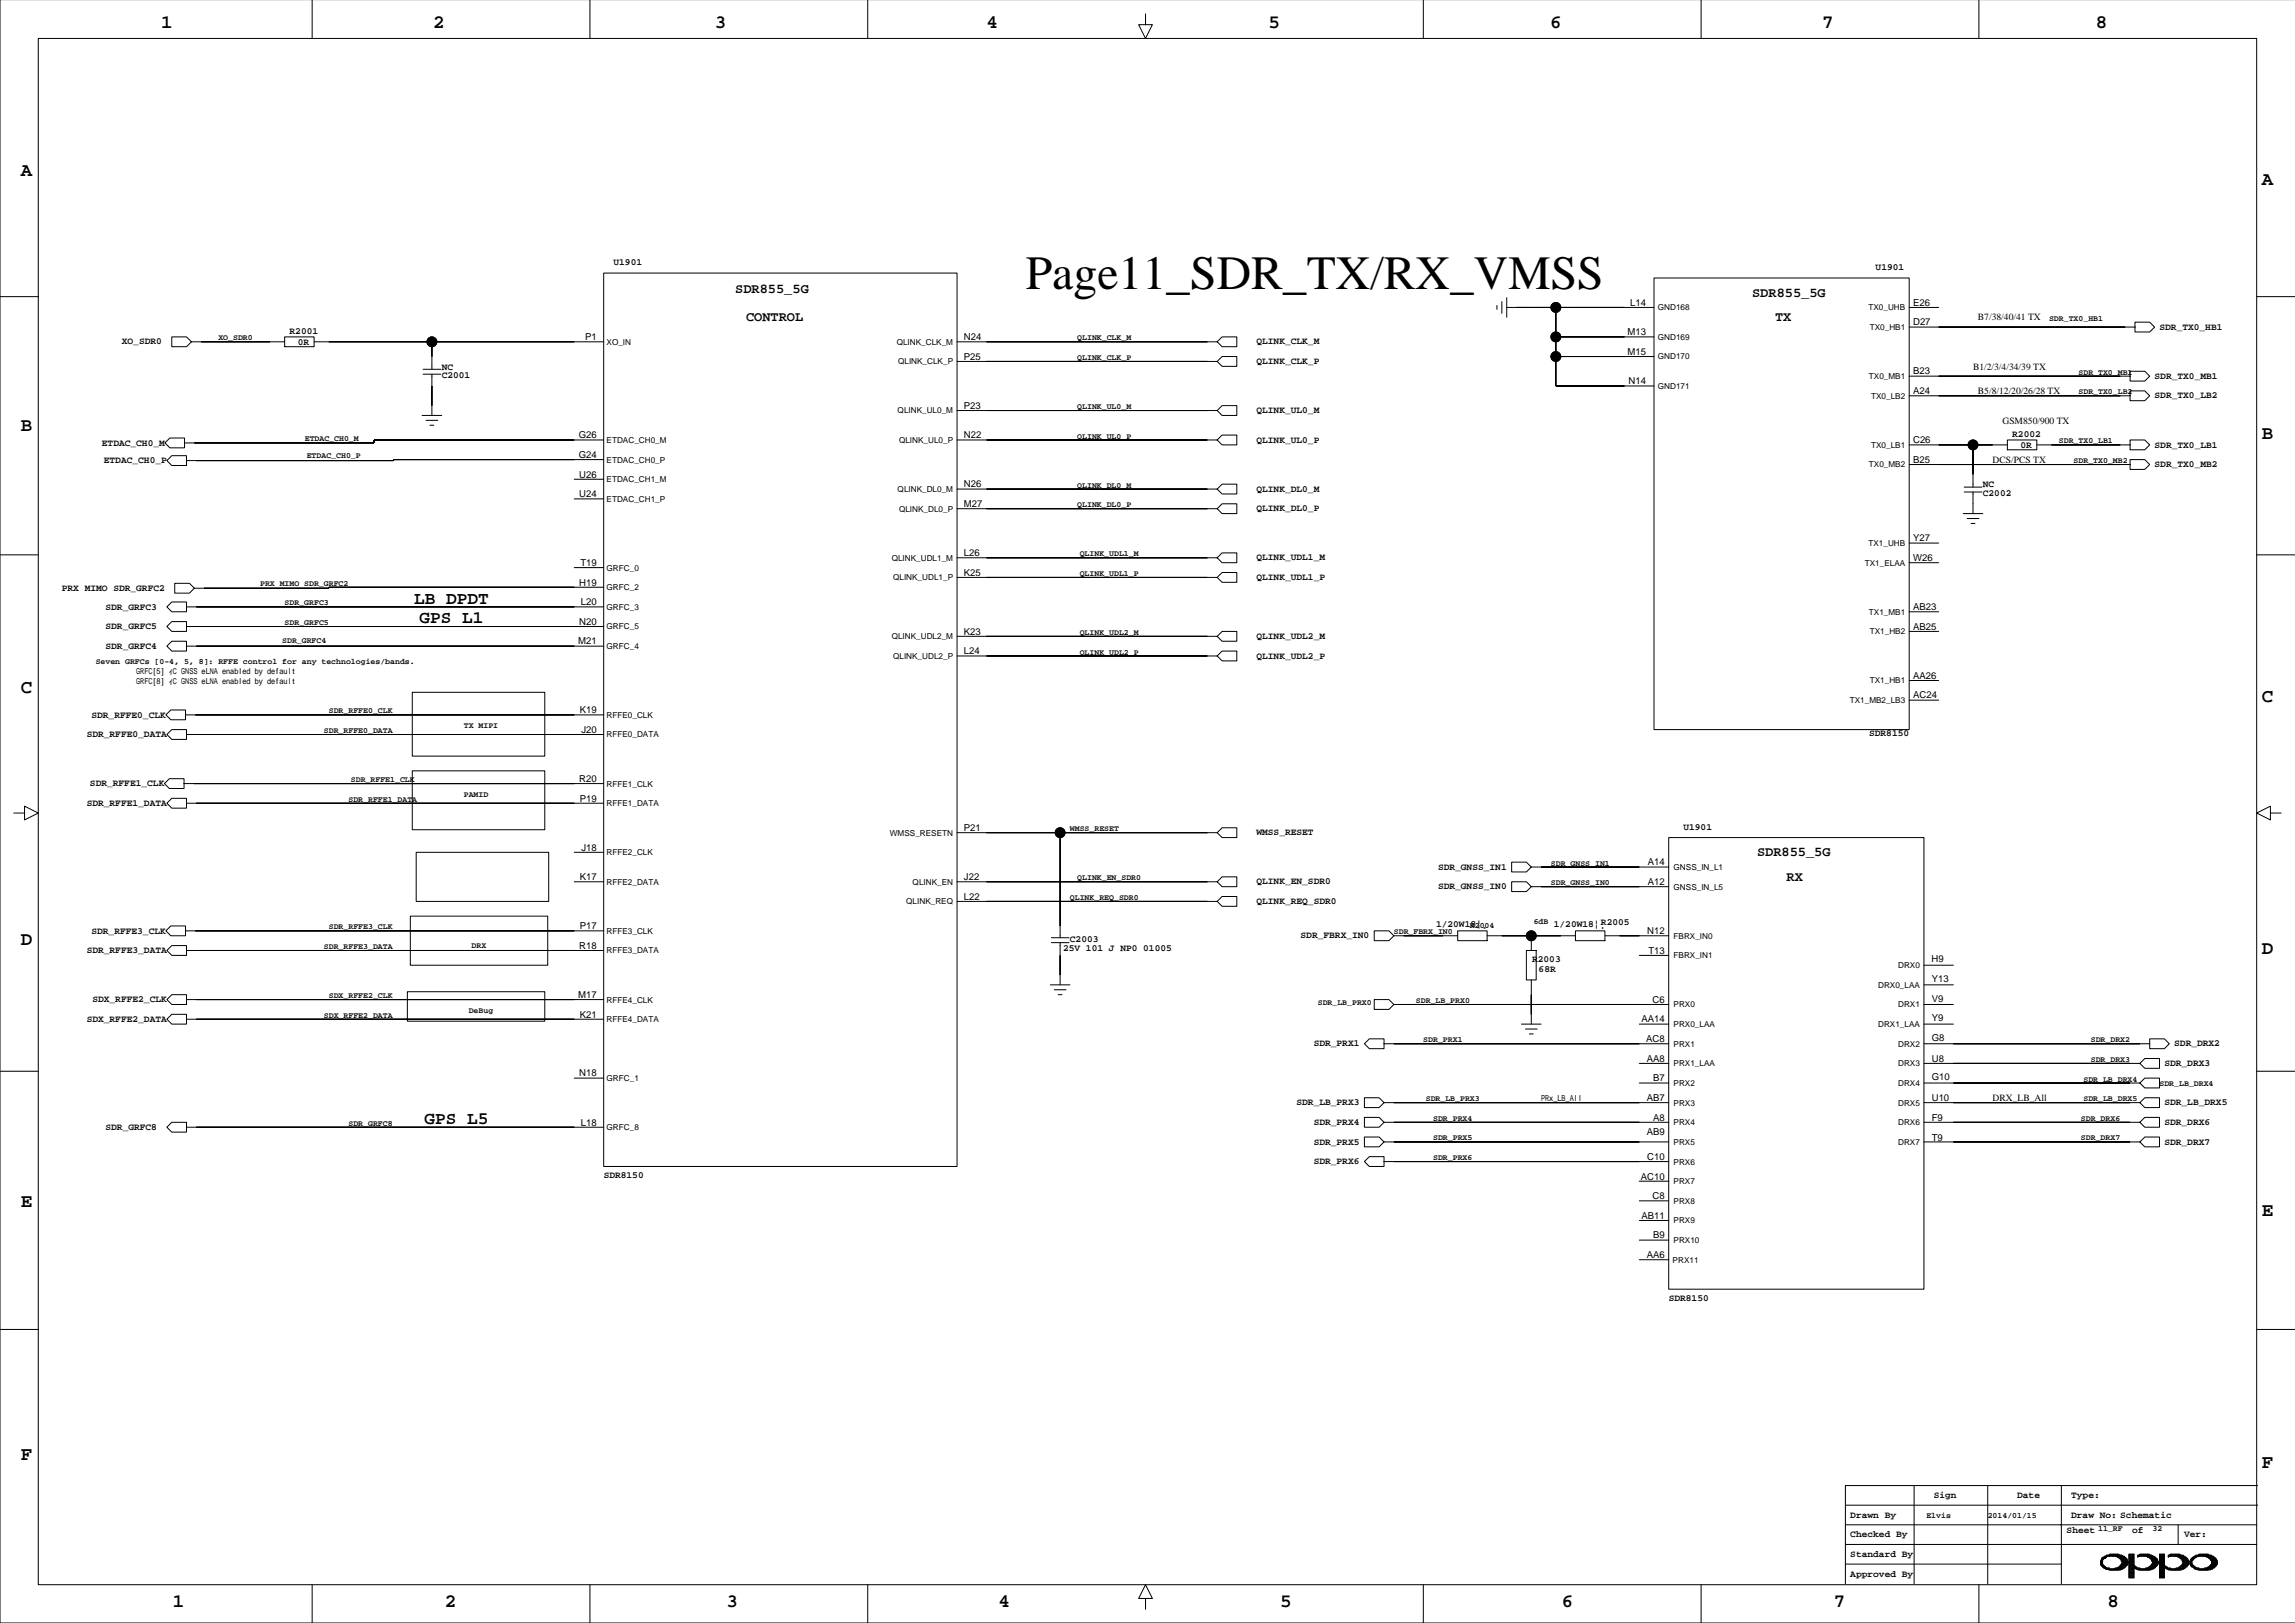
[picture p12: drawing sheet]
<svg xmlns="http://www.w3.org/2000/svg" width="594mm" height="420mm" viewBox="0 0 594 420" stroke-linecap="round" stroke-linejoin="round" font-family="sans-serif">
<defs><g id="words">
<text font-size="12.3" x="265.4" y="74.8">Page11_SDR_TX/RX_VMSS</text>
<g font-size="4.9">
<text x="41.7" y="7.3">1</text>
<text x="112" y="7.3">2</text>
<text x="184.9" y="7.3">3</text>
<text x="255.3" y="7.3">4</text>
<text x="328.1" y="7.3">5</text>
<text x="401" y="7.3">6</text>
<text x="471.4" y="7.3">7</text>
<text x="542.2" y="7.3">8</text>
<text x="5.4" y="45.6">A</text>
<text x="585.1" y="47.9">A</text>
<text x="5.4" y="111.4">B</text>
<text x="585.1" y="113.7">B</text>
<text x="5.4" y="179.2">C</text>
<text x="585.1" y="181.5">C</text>
<text x="5.4" y="244.4">D</text>
<text x="585.1" y="246.7">D</text>
<text x="5.4" y="312.3">E</text>
<text x="585.1" y="314.5">E</text>
<text x="5.4" y="377.5">F</text>
<text x="585.1" y="379.8">F</text>
<text x="44.7" y="415.6">1</text>
<text x="115.1" y="415.6">2</text>
<text x="188" y="415.6">3</text>
<text x="258.3" y="415.6">4</text>
<text x="331.2" y="415.6">5</text>
<text x="404.1" y="415.6">6</text>
<text x="474.4" y="415.6">7</text>
<text x="545.3" y="415.6">8</text>
</g>
<g font-size="4.6">
<text x="107.2" y="156.2">LB DPDT</text>
<text x="108.6" y="161.2">GPS L1</text>
<text x="109.8" y="290.7">GPS L5</text>
</g>
<g font-size="3.5">
<text x="190.2" y="75.7">SDR855_5G</text>
<text x="453.3" y="76.7">SDR855_5G</text>
<text x="193" y="83.1">CONTROL</text>
<text x="459.2" y="83.1">TX</text>
<text x="454.6" y="221.5">SDR855_5G</text>
<text x="462.2" y="227.8">RX</text>
</g>
<g font-size="2.5">
<text x="158.7" y="68.6">U1901</text>
<text x="485.2" y="69.8">U1901</text>
<text x="421.7" y="79.1">L14</text>
<text x="494.9" y="79.1">E26</text>
<text x="511.7" y="82.9">B7/38/40/41 TX</text>
<text x="31.5" y="89.1">XO_SDR0</text>
<text x="74.9" y="86.4">R2001</text>
<text x="77" y="89.2">0R</text>
<text x="151.4" y="88">P1</text>
<text x="249.4" y="88">N24</text>
<text x="325" y="89.1">QLINK_CLK_M</text>
<text x="421.1" y="86.7">M13</text>
<text x="494.9" y="84.2">D27</text>
<text x="558.7" y="85.3">SDR_TX0_HB1</text>
<text x="114.3" y="95.6">NC</text>
<text x="249.4" y="93.1">P25</text>
<text x="325" y="94.2">QLINK_CLK_P</text>
<text x="421.1" y="91.8">M15</text>
<text x="510.4" y="95.6">B1/2/3/4/34/39 TX</text>
<text x="114.3" y="97.8">C2001</text>
<text x="421.3" y="99.4">N14</text>
<text x="494.9" y="96.9">B23</text>
<text x="494.9" y="101.9">A24</text>
<text x="511.7" y="101.9">B5/8/12/20/26/28 TX</text>
<text x="557.4" y="98">SDR_TX0_MB1</text>
<text x="249.4" y="105.8">P23</text>
<text x="325" y="106.9">QLINK_UL0_M</text>
<text x="557.4" y="103.1">SDR_TX0_LB2</text>
<text x="149.7" y="113.4">G26</text>
<text x="249.4" y="113.4">N22</text>
<text x="518" y="109.6">GSM850/900 TX</text>
<text x="520.6" y="113.1">R2002</text>
<text x="26.4" y="115.3">ETDAC_CH0_M</text>
<text x="26.9" y="119.8">ETDAC_CH0_P</text>
<text x="149.7" y="118.4">G24</text>
<text x="325" y="114.5">QLINK_UL0_P</text>
<text x="494.9" y="119.7">B25</text>
<text x="494.9" y="114.6">C26</text>
<text x="515.5" y="119.7">DCS/PCS TX</text>
<text x="522.7" y="115.9">0R</text>
<text x="557.4" y="115.8">SDR_TX0_LB1</text>
<text x="149.9" y="123.5">U26</text>
<text x="557.4" y="120.8">SDR_TX0_MB2</text>
<text x="149.9" y="128.6">U24</text>
<text x="249.4" y="131.2">M27</text>
<text x="249.4" y="126.1">N26</text>
<text x="325" y="127.2">QLINK_DL0_M</text>
<text x="513" y="126.1">NC</text>
<text x="513" y="128.2">C2002</text>
<text x="325" y="132.3">QLINK_DL0_P</text>
<text x="249.4" y="143.9">L26</text>
<text x="494.9" y="140">Y27</text>
<text x="150.1" y="146.4">T19</text>
<text x="249.4" y="148.9">K25</text>
<text x="325" y="145">QLINK_UDL1_M</text>
<text x="494.9" y="145.1">W26</text>
<text x="16" y="152.8">PRX MIMO SDR_GRFC2</text>
<text x="149.9" y="151.5">H19</text>
<text x="325" y="150.1">QLINK_UDL1_P</text>
<text x="27.3" y="157.7">SDR_GRFC3</text>
<text x="149.9" y="161.6">N20</text>
<text x="150.3" y="156.5">L20</text>
<text x="494.9" y="157.8">AB23</text>
<text x="27.3" y="162.7">SDR_GRFC5</text>
<text x="27.3" y="167.8">SDR_GRFC4</text>
<text x="149.6" y="166.7">M21</text>
<text x="249.4" y="164.2">K23</text>
<text x="325" y="165.3">QLINK_UDL2_M</text>
<text x="494.9" y="162.9">AB25</text>
<text x="249.4" y="169.2">L24</text>
<text x="325" y="170.4">QLINK_UDL2_P</text>
<text x="494.9" y="175.6">AA26</text>
<text x="23.7" y="185.6">SDR_RFFE0_CLK</text>
<text x="150" y="184.5">K19</text>
<text x="494.9" y="180.7">AC24</text>
<text x="22.4" y="190.7">SDR_RFFE0_DATA</text>
<text x="150.4" y="189.5">J20</text>
<text x="483.5" y="190.4">SDR8150</text>
<text x="23.3" y="203.4">SDR_RFFE1_CLK</text>
<text x="149.9" y="202.2">R20</text>
<text x="22.4" y="208.5">SDR_RFFE1_DATA</text>
<text x="150" y="207.3">P19</text>
<text x="249.4" y="215">P21</text>
<text x="435.5" y="214.6">U1901</text>
<text x="150.4" y="220">J18</text>
<text x="325" y="216.1">WMSS_RESET</text>
<text x="150" y="227.6">K17</text>
<text x="249.4" y="227.7">J22</text>
<text x="372" y="225">SDR_GNSS_IN1</text>
<text x="426.3" y="223.8">A14</text>
<text x="249.4" y="232.7">L22</text>
<text x="325" y="233.9">QLINK_REQ_SDR0</text>
<text x="325" y="228.8">QLINK_EN_SDR0</text>
<text x="372" y="230">SDR_GNSS_IN0</text>
<text x="426.3" y="228.9">A12</text>
<text x="371.5" y="239.8">1/20W18¦¸</text>
<text x="402" y="239.8">1/20W18¦¸</text>
<text x="414.2" y="239.3">R2005</text>
<text x="23.7" y="241.5">SDR_RFFE3_CLK</text>
<text x="149.9" y="245.4">R18</text>
<text x="150" y="240.3">P17</text>
<text x="276.8" y="243.8">C2003</text>
<text x="336.5" y="242.7">SDR_FBRX_IN0</text>
<text x="426.2" y="241.6">N12</text>
<text x="22.4" y="246.5">SDR_RFFE3_DATA</text>
<text x="275" y="246.1">25V 101 J NP0 01005</text>
<text x="396.4" y="248.9">R2003</text>
<text x="398.1" y="251.4">68R</text>
<text x="426.4" y="246.7">T13</text>
<text x="499.7" y="248.7">H9</text>
<text x="499.8" y="254">Y13</text>
<text x="23.9" y="259.2">SDX_RFFE2_CLK</text>
<text x="149.6" y="258.1">M17</text>
<text x="150" y="263.2">K21</text>
<text x="427.5" y="259.4">C6</text>
<text x="499.8" y="259.1">V9</text>
<text x="22.4" y="264.3">SDX_RFFE2_DATA</text>
<text x="424.6" y="264.5">AA14</text>
<text x="425.9" y="269.5">AC8</text>
<text x="499.8" y="269.3">G8</text>
<text x="499.8" y="264.2">Y9</text>
<text x="339.9" y="270.7">SDR_PRX1</text>
<text x="426" y="274.6">AA8</text>
<text x="499.8" y="274.6">U8</text>
<text x="559.9" y="275.8">SDR_DRX3</text>
<text x="562.5" y="270.7">SDR_DRX2</text>
<text x="149.9" y="278.4">N18</text>
<text x="427.7" y="279.7">B7</text>
<text x="499.8" y="279.4">G10</text>
<text x="335.4" y="285.9">SDR_LB_PRX3</text>
<text x="426" y="284.8">AB7</text>
<text x="499.8" y="284.8">U10</text>
<text x="515.5" y="284.8">DRX_LB_All</text>
<text x="559.9" y="285.9">SDR_LB_DRX5</text>
<text x="27.3" y="292.3">SDR_GRFC8</text>
<text x="150.3" y="291.1">L18</text>
<text x="339.9" y="291">SDR_PRX4</text>
<text x="426" y="293.7">AB9</text>
<text x="427.7" y="289.9">A8</text>
<text x="499.8" y="289.9">F9</text>
<text x="559.9" y="291">SDR_DRX6</text>
<text x="339.9" y="296.1">SDR_PRX5</text>
<text x="499.8" y="295.2">T9</text>
<text x="559.9" y="296.1">SDR_DRX7</text>
<text x="156.2" y="304.7">SDR8150</text>
<text x="339.9" y="301.1">SDR_PRX6</text>
<text x="424.5" y="305.1">AC10</text>
<text x="426.2" y="300">C10</text>
<text x="427.5" y="310.2">C8</text>
<text x="424.6" y="315.2">AB11</text>
<text x="427.7" y="320.3">B9</text>
<text x="426" y="325.4">AA6</text>
<text x="431.7" y="336.5">SDR8150</text>
<text x="500.3" y="387.5">Sign</text>
<text x="521.9" y="387.5">Date</text>
<text x="535.8" y="387.5">Type:</text>
<text x="478.7" y="392.6">Drawn By</text>
<text x="535.8" y="392.6">Draw No: Schematic</text>
<text x="478.7" y="397.6">Checked By</text>
<text x="534.7" y="396.6">Sheet</text>
<text x="551.6" y="396.6">of</text>
<text x="565" y="397.6">Ver:</text>
<text x="478.7" y="402.7">Standard By</text>
<text x="478.7" y="407.8">Approved By</text>
</g>
<g font-size="2.1">
<text x="428.9" y="80.3">GND168</text>
<text x="483.4" y="80.3">TX0_UHB</text>
<text x="530.1" y="83">SDR_TX0_HB1</text>
<text x="56.5" y="88">XO_SDR0</text>
<text x="156.9" y="89.2">XO_IN</text>
<text x="232" y="89.2">QLINK_CLK_M</text>
<text x="278.7" y="88">QLINK_CLK_M</text>
<text x="428.9" y="87.9">GND169</text>
<text x="483.7" y="85.4">TX0_HB1</text>
<text x="232.3" y="94.2">QLINK_CLK_P</text>
<text x="278.7" y="93.1">QLINK_CLK_P</text>
<text x="428.9" y="93">GND170</text>
<text x="428.9" y="100.6">GND171</text>
<text x="483.5" y="98.1">TX0_MB1</text>
<text x="537.7" y="96.9">SDR_TX0_MB1</text>
<text x="232.2" y="106.9">QLINK_UL0_M</text>
<text x="278.7" y="105.8">QLINK_UL0_M</text>
<text x="484.1" y="103.1">TX0_LB2</text>
<text x="537.7" y="102">SDR_TX0_LB2</text>
<text x="278.7" y="113.4">QLINK_UL0_P</text>
<text x="78.8" y="114.2">ETDAC_CH0_M</text>
<text x="79.4" y="118.5">ETDAC_CH0_P</text>
<text x="156.9" y="114.6">ETDAC_CH0_M</text>
<text x="156.9" y="119.6">ETDAC_CH0_P</text>
<text x="232.6" y="114.6">QLINK_UL0_P</text>
<text x="484.1" y="115.8">TX0_LB1</text>
<text x="532.6" y="114.7">SDR_TX0_LB1</text>
<text x="536.5" y="119.8">SDR_TX0_MB2</text>
<text x="156.9" y="124.7">ETDAC_CH1_M</text>
<text x="483.5" y="120.9">TX0_MB2</text>
<text x="156.9" y="129.8">ETDAC_CH1_P</text>
<text x="232.2" y="127.3">QLINK_DL0_M</text>
<text x="278.7" y="131.2">QLINK_DL0_P</text>
<text x="278.7" y="126.1">QLINK_DL0_M</text>
<text x="232.6" y="132.3">QLINK_DL0_P</text>
<text x="279.3" y="143.9">QLINK_UDL1_M</text>
<text x="483.4" y="141.2">TX1_UHB</text>
<text x="156.9" y="147.6">GRFC_0</text>
<text x="230.7" y="145">QLINK_UDL1_M</text>
<text x="279.3" y="149">QLINK_UDL1_P</text>
<text x="482.4" y="146.3">TX1_ELAA</text>
<text x="67.3" y="151.5">PRX MIMO SDR_GRFC2</text>
<text x="156.9" y="152.7">GRFC_2</text>
<text x="231" y="150.1">QLINK_UDL1_P</text>
<text x="73.6" y="161.7">SDR_GRFC5</text>
<text x="73.6" y="156.6">SDR_GRFC3</text>
<text x="156.9" y="157.7">GRFC_3</text>
<text x="483.5" y="159">TX1_MB1</text>
<text x="73" y="166.2">SDR_GRFC4</text>
<text x="156.9" y="162.8">GRFC_5</text>
<text x="156.9" y="167.9">GRFC_4</text>
<text x="230.7" y="165.4">QLINK_UDL2_M</text>
<text x="279.3" y="164.2">QLINK_UDL2_M</text>
<text x="483.7" y="164.1">TX1_HB2</text>
<text x="24.7" y="171.8">Seven GRFCs [0-4, 5, 8]: RFFE control for any technologies/bands.</text>
<text x="231" y="170.4">QLINK_UDL2_P</text>
<text x="279.3" y="169.3">QLINK_UDL2_P</text>
<text x="35.2" y="174.4">GRFC[5] ｨC GNSS eLNA enabled by default</text>
<text x="35.2" y="176.9">GRFC[8] ｨC GNSS eLNA enabled by default</text>
<text x="483.7" y="176.8">TX1_HB1</text>
<text x="85.1" y="184.5">SDR_RFFE0_CLK</text>
<text x="156.9" y="185.7">RFFE0_CLK</text>
<text x="478.5" y="181.9">TX1_MB2_LB3</text>
<text x="83.8" y="189.6">SDR_RFFE0_DATA</text>
<text x="120" y="188.3">TX MIPI</text>
<text x="156.9" y="190.7">RFFE0_DATA</text>
<text x="90.8" y="202.3">SDR_RFFE1_CLK</text>
<text x="156.9" y="203.4">RFFE1_CLK</text>
<text x="90.1" y="207.4">SDR_RFFE1_DATA</text>
<text x="120" y="206.1">PAMID</text>
<text x="156.9" y="208.5">RFFE1_DATA</text>
<text x="276.8" y="215">WMSS_RESET</text>
<text x="156.9" y="221.2">RFFE2_CLK</text>
<text x="230.2" y="216.1">WMSS_RESETN</text>
<text x="278.7" y="227.7">QLINK_EN_SDR0</text>
<text x="401.2" y="223.9">SDR_GNSS_IN1</text>
<text x="433" y="225">GNSS_IN_L1</text>
<text x="156.9" y="228.8">RFFE2_DATA</text>
<text x="234.5" y="233.9">QLINK_REQ</text>
<text x="236.1" y="228.8">QLINK_EN</text>
<text x="276.8" y="232.8">QLINK_REQ_SDR0</text>
<text x="401.2" y="229">SDR_GNSS_IN0</text>
<text x="433" y="230.1">GNSS_IN_L5</text>
<text x="396.8" y="239.1">6dB</text>
<text x="83.8" y="245.5">SDR_RFFE3_DATA</text>
<text x="85.1" y="240.4">SDR_RFFE3_CLK</text>
<text x="122" y="245.2">DRX</text>
<text x="156.9" y="241.5">RFFE3_CLK</text>
<text x="360.6" y="241.7">SDR_FBRX_IN0</text>
<text x="380.3" y="240.1">R2004</text>
<text x="433" y="242.8">FBRX_IN0</text>
<text x="156.9" y="246.6">RFFE3_DATA</text>
<text x="433" y="247.9">FBRX_IN1</text>
<text x="491.1" y="250.4">DRX0</text>
<text x="485.9" y="255.5">DRX0_LAA</text>
<text x="83.8" y="263.3">SDX_RFFE2_DATA</text>
<text x="85.1" y="258.2">SDX_RFFE2_CLK</text>
<text x="121.3" y="262">DeBug</text>
<text x="156.9" y="259.3">RFFE4_CLK</text>
<text x="340.9" y="260">SDR_LB_PRX0</text>
<text x="366.3" y="259.4">SDR_LB_PRX0</text>
<text x="433" y="260.6">PRX0</text>
<text x="491.1" y="260.6">DRX1</text>
<text x="156.9" y="264.4">RFFE4_DATA</text>
<text x="368.2" y="269.6">SDR_PRX1</text>
<text x="433" y="265.7">PRX0_LAA</text>
<text x="485.9" y="265.7">DRX1_LAA</text>
<text x="540.9" y="269.6">SDR_DRX2</text>
<text x="433" y="275.8">PRX1_LAA</text>
<text x="433" y="270.7">PRX1</text>
<text x="491.1" y="270.7">DRX2</text>
<text x="491.1" y="275.8">DRX3</text>
<text x="540.9" y="274.7">SDR_DRX3</text>
<text x="156.9" y="279.6">GRFC_1</text>
<text x="433" y="280.9">PRX2</text>
<text x="491.1" y="280.9">DRX4</text>
<text x="539" y="279.8">SDR_LB_DRX4</text>
<text x="558.7" y="281">SDR_LB_DRX4</text>
<text x="368.8" y="284.8">SDR_LB_PRX3</text>
<text x="398.7" y="284.8">PRx_LB_All</text>
<text x="433" y="286">PRX3</text>
<text x="491.1" y="286">DRX5</text>
<text x="539" y="284.8">SDR_LB_DRX5</text>
<text x="90.1" y="291.2">SDR_GRFC8</text>
<text x="156.9" y="292.3">GRFC_8</text>
<text x="370.8" y="289.9">SDR_PRX4</text>
<text x="433" y="291.1">PRX4</text>
<text x="491.1" y="291.1">DRX6</text>
<text x="538.4" y="289.9">SDR_DRX6</text>
<text x="370.8" y="295">SDR_PRX5</text>
<text x="433" y="296.1">PRX5</text>
<text x="491.1" y="296.1">DRX7</text>
<text x="538.4" y="295">SDR_DRX7</text>
<text x="370.8" y="300.1">SDR_PRX6</text>
<text x="433" y="301.2">PRX6</text>
<text x="433" y="306.3">PRX7</text>
<text x="433" y="311.4">PRX8</text>
<text x="433" y="316.4">PRX9</text>
<text x="433" y="321.5">PRX10</text>
<text x="432.7" y="326.6">PRX11</text>
<text x="498.4" y="392.8">Elvis</text>
<text x="514.2" y="392.8">2014/01/15</text>
<text x="542.8" y="396.1">11_RF</text>
<text x="556.9" y="396.1">32</text>
</g>
</g></defs>
<g fill="none" stroke="#000" stroke-width=".26">
<path d="M0 -.1v419.9h593.8M9.9 9.9h573.9v400h-573.9zM80.8 0v9.9M152.6 0v9.9M224.5 0v9.9M296.4 3.6v2.8h1.7l-1.7 3.5-1.8-3.5h1.8M368.2 0v9.9M440.1 0v9.9M511.9 0v9.9M0 76.7h9.9M156.2 70.6h91.4v231.1h-91.4zM387.3 79v1"/>
<path d="M388.5 78v3M389.8 79.5h38.1M389.8 77v5.1M392.3 79.5h.1M396.1 79.5h.1M402.5 79.5v20.3h25.4M407.6 79.5h.1M427.9 71.9h66v116.8h-66zM493.9 79.5h7.6M583.8 76.7h9.9M44.4 87.1h3.8l1.3 1.3-1.3 1.3h-3.8zM49.5 88.4h24.1"/>
<path d="M73.6 87.1h7.7v2.6h-7.7zM81.3 88.4h74.9M109.4 95.5h4.6M109.4 96.8h4.6M111.7 88.4v7.1M111.7 96.8v10.7M247.6 93.5h67.3M247.6 88.4h67.3M316.2 92.2h3.8v2.6h-3.8l-1.3-1.3zM316.2 87.1h3.8v2.6h-3.8l-1.3-1.3zM402.5 92.2h25.4M402.5 87.1h25.4"/>
<path d="M408.8 92.2h.1M413.9 87.1h.1M493.9 84.6h58.4M493.9 97.3h57.2M551.1 96h3.8l1.2 1.3-1.2 1.3h-3.8zM552.3 83.3h3.8l1.3 1.3-1.3 1.3h-3.8zM42.7 114.6l1.2-1.3h3.8v2.5h-3.8zM43.2 119.1l1.2-1.2h3.8v2.5h-3.8zM109.2 107.5h5.1M110.2 108.7h3.1M111.2 110h1M111.7 104.9h.1"/>
<path d="M156.2 113.8h-59.4v.8h-49.1M156.2 118.9l-108 .2M247.6 113.8h67.3M247.6 106.2h67.3M316.2 112.5h3.8v2.6h-3.8l-1.3-1.3zM316.2 104.9h3.8v2.6h-3.8l-1.3-1.3zM493.9 102.4h57.2M493.9 115.1h25.4M510.4 115.1v10.9M519.3 113.8h7.6v2.5h-7.6zM526.9 115.1h24.2M551.1 101.1h3.8l1.2 1.3-1.2 1.2h-3.8z"/>
<path d="M551.1 113.8h3.8l1.2 1.3-1.2 1.2h-3.8zM551.1 118.9h3.8l1.2 1.3-1.2 1.2h-3.8zM148.6 124h7.6M148.6 129h7.6M247.6 126.5h67.3M247.6 131.6h67.3M316.2 125.2h3.8v2.6h-3.8l-1.3-1.3zM316.2 130.3h3.8v2.6h-3.8l-1.3-1.3zM493.9 120.2h57.2M507.9 132.9h5.1M508.1 126h4.6M508.1 127.3h4.6"/>
<path d="M508.9 134.1h3M509.9 135.4h1M510.4 130.3h.1M510.4 127.3v5.6M0 143.5h9.9M43.2 157l1.2-1.3h3.8v2.5h-3.8zM45.2 150.9h3.8l1.3 1.3-1.3 1.2h-3.8zM48.2 157h108M148.6 146.8h7.6M156.2 151.9h-71.1v.3h-34.8M247.6 149.4h67.3M247.6 144.3h67.3"/>
<path d="M316.2 148.1h3.8v2.5h-3.8l-1.3-1.2zM316.2 143h3.8v2.5h-3.8l-1.3-1.2zM493.9 140.5h7.6M493.9 145.5h7.6M493.9 158.2h7.6M583.8 143.5h9.9M43.2 162.1l1.2-1.3h3.8v2.5h-3.8zM43.2 167.1l1.2-1.2h3.8v2.5h-3.8zM48.2 162.1h108M48.2 167.1h108M106.7 179.1h34.2v16.5h-34.2zM247.6 164.6h67.3"/>
<path d="M247.6 169.7h67.3M316.2 163.3h3.8v2.6h-3.8l-1.3-1.3zM316.2 168.4h3.8v2.5h-3.8l-1.3-1.2zM493.9 176h7.6M493.9 163.3h7.6M43.2 190l1.2-1.3h3.8v2.6h-3.8zM44.2 183.6h3.8v2.6h-3.8l-1.3-1.3zM48 184.9h108.2M48.2 190h108M106.7 199.4h34.2v15.2h-34.2zM493.9 181.1h7.6M3.6 210.3h2.7v-1.8l3.6 1.8-3.6 1.8v-1.8"/>
<path d="M43.2 207.8l1.2-1.3h3.8v2.5h-3.8zM43.8 201.4h3.8v2.6h-3.8l-1.3-1.3zM47.6 202.7h108.6M48.2 207.8h108M247.6 215.4h67.3M274.3 215.4v27.2M316.2 214.1h3.8v2.6h-3.8l-1.3-1.3zM431.7 216.7h66v116.8h-66zM587.4 210.3v-1.8l-3.6 1.8 3.6 1.8v-1.8h2.8M44.2 239.5h3.8v2.5h-3.8l-1.3-1.2zM106.1 237h35.6v12.7h-35.6zM107.7 220.5h34.3v12.7h-34.3z"/>
<path d="M148.6 228.1h7.6M148.6 220.5h7.6M247.6 233.2h67.3M247.6 228.1h67.3M316.2 231.9h3.8v2.5h-3.8l-1.3-1.2zM316.2 226.8h3.8v2.5h-3.8l-1.3-1.2zM391.1 223h3.8l1.2 1.3-1.2 1.2h-3.8zM391.1 228.1h3.8l1.2 1.2-1.2 1.3h-3.8zM396.1 224.3h35.6M396.1 229.3h35.6M43.2 258.6l1.2-1.3h3.8v2.5h-3.8zM43.2 245.9l1.2-1.3h3.8v2.5h-3.8z"/>
<path d="M48 240.8h108.2M48.2 258.6h108M48.2 245.9h108M105.4 256.5h35.5v7.6h-35.5zM271.7 254.7h5.1M272 243.8h4.5M272 242.6h4.5M272.7 256h3.1M273.7 257.3h1.1M274.3 252.2h.1M274.3 243.8v10.9M355.5 240.8h3.8l1.3 1.2-1.3 1.3h-3.8z"/>
<path d="M355.5 258.6h3.8l1.3 1.2-1.3 1.3h-3.8zM360.6 242h16.5M360.6 259.8h71.1M377.1 240.8h7.6v2.5h-7.6zM384.7 242h22.9M394.9 245.9h2.5v7.6h-2.5zM396.1 242h.1M396.1 242v3.9M396.1 253.5v11.4M407.6 240.8h7.6v2.5h-7.6zM415.2 242h16.5M424.1 247.1h7.6"/>
<path d="M497.7 259.8h7.6M497.7 249.7h7.6M497.7 254.7h7.6M0 277.1h9.9M43.2 263.6l1.2-1.2h3.8v2.5h-3.8zM48.2 263.6h108M148.6 278.9h7.6M353 270l1.2-1.3h3.9v2.5h-3.9zM358.1 270h73.6M393.6 264.9h5.1M394.6 266.2h3.1M395.6 267.4h1.1"/>
<path d="M396.1 262.4h.1M424.1 275.1h7.6M424.1 264.9h7.6M497.7 275.1h55.9M497.7 270h58.4M497.7 264.9h7.6M553.6 275.1l1.3-1.3h3.8v2.5h-3.8zM556.1 268.7h3.8l1.3 1.3-1.3 1.2h-3.8zM583.8 277.1h9.9M43.2 291.6l1.2-1.3h3.8v2.5h-3.8zM48.2 291.6h108M353 289h3.8l1.3 1.3-1.3 1.3h-3.8z"/>
<path d="M353 294.1h3.8l1.3 1.3-1.3 1.2h-3.8zM353 283.9h3.8l1.3 1.3-1.3 1.3h-3.8zM358.1 290.3h73.6M358.1 295.4h73.6M358.1 285.2h73.6M424.1 280.1h7.6M497.7 290.3h55.9M497.7 295.4h55.9M497.7 285.2h55.9M497.7 280.1h55.9M553.6 295.4l1.3-1.3h3.8v2.5h-3.8zM553.6 285.2l1.3-1.3h3.8v2.6h-3.8z"/>
<path d="M553.6 280.1l1.3-1.2h3.8v2.5h-3.8zM554.9 289h3.8v2.6h-3.8l-1.3-1.3zM353 300.5l1.2-1.3h3.9v2.5h-3.9zM358.1 300.5h73.6M424.1 305.5h7.6M424.1 315.7h7.6M424.1 310.6h7.6M424.1 320.8h7.6M424.1 325.8h7.6M0 343.9h9.9M583.8 343.9h9.9M477.4 389.3h106.7"/>
<path d="M477.4 399.5h106.4M477.4 394.4h106.4M495.2 384.3v25.3M514.2 384.3v25.3M533.3 384.3v25.3M563.5 394.4v5.1M584.1 384.3h-106.7v25.3M80.8 409.9v9.9M152.6 409.9v9.9M224.5 409.9v9.9M296.4 413.5h1.7l-1.7-3.6-1.8 3.6h1.8v2.8M368.2 409.9v9.9"/>
<path d="M440.1 409.9v9.9M477.4 404.6h55.9M511.9 409.9v9.9M543.4 403.8h.5M543.4 404.1h.5M543.4 404.3h.5M543.4 404.6h.5v.7h.8v.5h4.6M543.4 404.8h.8v.5M543.7 403l.5-.2a5 5 0 0 1 4.3-.5l1 .2v.3h.3l.2 .5h.3v.5h.2v.3a1.74 1.74 0 0 1-1.2 1.5 2.07 2.07 0 0 1-1.8 .5 6.1 6.1 0 0 1-3.3-.5v-.3h-.3l-.2-.5h-.3v-1zM543.7 403.3h.5v-.5h.8v-.5h3.8v1.3h1.5M543.9 403v.6h-.5M544.2 405.6h.8v.2"/>
<path d="M544.5 403h.2a1.45 1.45 0 0 1 1.5-.5h1.3l1 .8h.3v.5h.2v.8h-.2v.2l-.5 .3v.2l-1.1 .3-.2 .2h-1.3v-.2a1.23 1.23 0 0 1-1.2-.5h-.3a1.59 1.59 0 0 1 .3-2.1zM544.5 402.5v.5M545.2 402.3v.2M545.2 405.6v.2M545.5 402.3v.2M545.5 405.6v.5M545.7 405.6v.5M546 402v.5M546.2 402v.5M546.2 405.8v.3M546.5 402v.5M546.5 405.8v.3"/>
<path d="M546.7 402v.5M546.7 405.8v.3M547 402v.5M547 405.8v.3M547.2 402v.5h2.1v3.1M547.2 405.6v.5M547.5 402v.5M547.5 405.6v.5M547.8 402v.8h1.7M548 402.8v-.8h-2.3v.5h-1v.5h-1v2.1h.8v.5M548 405.3v.8h-2v-.3M548.3 402v1h1.7v2.1h-1.5v1"/>
<path d="M548.5 402.3v.7M548.8 403.3h1.5v1.5h-1.8M548.8 403.8h1.5M549 404.1h1.5M549 402.5v3.3M549.5 402.5v3.1h-1.7v.5M549.8 402.8v2.5h-1.5v.8M550.3 404.6h-1.5v1.2M550.5 404.1v.2h-1.5M550.8 402h1.3v6.1h-1.3zM550.8 402.3h1.3M550.8 402.5h1.3"/>
<path d="M550.8 402.8h1.3M550.8 403h1.3M550.8 403.3h1.3M550.8 403.6h1.3M550.8 403.8h1.3M550.8 404.1h1.3M550.8 404.3h1.3M550.8 404.6h1.3M550.8 405.1h1.5v.5M550.8 405.3h1.8v.5h4.5M550.8 405.6h2v.2M550.8 405.8h1.3"/>
<path d="M550.8 406.1h1.3M550.8 406.3h1.3M550.8 406.6h1.3M550.8 406.9h1.3M550.8 407.1h1.3M550.8 407.4h1.3M550.8 407.6h1.3M550.8 407.9h1.3M551.1 402v6.1M551.3 402v6.1M551.6 402v6.1M551.8 402v6.1"/>
<path d="M553.1 402.3l.5-.3h2.5v.3h.5l1.1 .5v.2l.5 .3v.5h.2v.3a2.05 2.05 0 0 1-1.8 1.7l-.2 .3h-3.3l-1-.8M553.1 402.3v.5v-.3h2.3l.2 .3h.5l.5 1h.3v.8h-.3v.2l-.5 .3v.2l-1 .3-.2 .2h-1.3v-.2h-.8v-.3h-.2l-.5-.5h-1.3M553.1 402.5h.5v-.5h2.3v.8M553.1 402.3h3.5v1.3h1.6M553.1 405.6v.2M553.3 402.3v.2M553.3 405.6v.5M553.6 405.6v.5M553.8 402v.5M554.1 402v.5M554.1 405.8v.3M554.4 402v.5"/>
<path d="M554.4 405.8v.3M554.6 402v.5M554.6 405.8v.3M554.9 402v.5M554.9 405.8v.3M555.1 402v.5h2v3.1M555.1 405.6v.5M555.4 402v.5M555.4 405.6v.5M555.6 402v.8h1.8M555.9 405.3v.8h-2.1v-.3M556.1 402v1h1.8v2.1h-1.5v1"/>
<path d="M556.4 402.3v.7M556.6 403.3h1.6v1.5h-1.8M556.6 403.8h1.6M556.9 404.1h1.5v.2h-1.5M556.9 402.5v3.3M557.4 402.5v3.1h-1.8v.5M557.7 402.8v2.5h-1.6v.8M558.2 404.6h-1.6v1.2M558.7 402h1.2v6.1h-1.2zM558.7 402.3h1.2M558.7 402.5h1.2M558.7 402.8h1.2"/>
<path d="M558.7 403h1.2M558.7 403.3h1.2M558.7 403.6h1.2M558.7 403.8h1.2M558.7 404.1h1.2M558.7 404.3h1.2M558.7 404.6h1.2M558.7 405.1h1.5v.5M558.7 405.3h1.8v.3M558.7 405.6h2M558.7 405.8h1.2M558.7 406.1h1.2"/>
<path d="M558.7 406.3h1.2M558.7 406.6h1.2M558.7 406.9h1.2M558.7 407.1h1.2M558.7 407.4h1.2M558.7 407.6h1.2M558.7 407.9h1.2M558.9 402v6.1M559.2 402v6.1M559.4 402v6.1M559.7 402v6.1M560.5 405.8h4.5"/>
<path d="M560.7 405.3v.5M561 402.3v.5v-.3h.7a2.68 2.68 0 0 1 2.8 1.1v.2h.3v.8h-.3v.2l-.5 .3v.2l-.8 .3a2.16 2.16 0 0 1-2 0h-.5v-.3l-.8-.2v-.3h-1.2M561 402.3l.5-.3h2.5v.3h.3a.8 .8 0 0 1 1 .5l.5 .2 .5 .8a2.09 2.09 0 0 1-1.5 2l-.5 .3h-3.3v-.3l-1.1-.2v-.3M561 402.5h.5v-.5h2.3v.8M561 402.3h3.5v1h1.5M561 405.6v.2M561.2 402.3v.2M561.2 405.6v.5M561.5 405.6v.5M561.7 402v.5M562 402v.5M562 405.8v.3"/>
<path d="M562.2 402v.5M562.2 405.8v.3M562.5 402v.5M562.5 405.8v.3M562.7 402v.5M562.7 405.8v.3M563 402v.5h2v3.1M563 405.6v.5M563.2 402v.5M563.2 405.6v.5M563.5 402.8h1.8M563.5 402v.5"/>
<path d="M563.8 405.3v.8h-2.1v-.3M564 402.3v.7h1.8v2.3M564.3 402.3v.7M564.5 403.6h1.5v1.2h-1.5v1M564.5 404.6h1.8M564.8 403.8h1.5M564.8 404.1h1.5M564.8 404.3h1.5M564.8 402.3v3.5M565.3 402.5v3.1h-1.8v.5M565.5 402.8v2.5h-1.5v.8M565.8 405.1h-1.5v1"/>
<path d="M566.5 404.1h.6M566.5 404.3h.6v1M566.5 404.6h.6M566.8 403.3l.5-.5h.3v-.3h.5v-.2h.7v-.3h2.6v.3h.7v.2a1.7 1.7 0 0 1 1.6 2.1l-.3 .5-1 .5v.2l-1 .3h-2.6l-1-.3v-.2l-1-.5v-.3a1.17 1.17 0 0 1 0-1.5zM566.8 404.8h.5v.5h.5M567.1 405.1h.5v.5h.7v.2M567.3 403.3h-.5v1.8M567.3 402.8v.8h-.5M567.6 403.3v-.5h.7v-.5h3.6v1.3h1.5M567.8 402.8l.5-.3h1.5a1.37 1.37 0 0 1 1.8 .8 .97 .97 0 0 1 .6 .9 .97 .97 0 0 1-.6 .9 1.23 1.23 0 0 1-1.2 .5l-.3 .2h-1l-.3-.2a1.73 1.73 0 0 1-1.7-1.3v-.7l.5-.3zM568.1 402.3v.5M568.1 405.3v.5"/>
<path d="M568.6 402.3v.2M568.6 405.6v.5M568.8 402v.5h-1v.5h-.7v.8h-.6M568.8 405.6v.5M569.1 402.5v-.5h2v.8M569.3 402v.5M569.3 405.8v.3M569.6 402v.5M569.6 405.8v.3M569.8 402v.5M569.8 405.8v.3M570.1 402v.5"/>
<path d="M570.1 405.8v.3M570.4 402v.5h2v3.3h-4.6v-.7M570.4 405.6v.5M570.6 402v.5M570.6 405.6v.5M570.9 402v.8h1.7M571.1 405.3v.8h-2v-.3M571.4 403h1.7v2.1h-1.5v1M571.4 402v.8M571.6 402.3v.7M571.9 403.3h1.5v1.5h-1.5v1.3M572.1 403.8h1.6v.8h-1.6"/>
<path d="M572.1 404.1h1.6M572.1 404.3h1.6M572.1 402.3v3.5M572.6 402.5v3.1h-1.7v.5M572.9 405.3h-1.5v.8M572.9 402.8v2.8"/>
<circle cx="402.5" cy="79.5" r="1.27"/>
<circle cx="111.7" cy="88.4" r="1.27"/>
<circle cx="402.5" cy="92.2" r="1.27"/>
<circle cx="402.5" cy="87.1" r="1.27"/>
<circle cx="510.4" cy="115.1" r="1.27"/>
<circle cx="274.3" cy="215.4" r="1.27"/>
<circle cx="396.1" cy="242" r="1.27"/>
</g>
<g fill="#000" stroke="#000" stroke-width=".26">
<path d="M392.3 79.5h3.8z" fill-rule="evenodd"/>
<path d="M396.1 79.5h6.4z" fill-rule="evenodd"/>
<path d="M402.5 79.5v7.6z" fill-rule="evenodd"/>
<path d="M402.5 79.5h5.1z" fill-rule="evenodd"/>
<path d="M407.6 79.5h12.7z" fill-rule="evenodd"/>
<path d="M52.1 88.4h17.7z" fill-rule="evenodd"/>
<path d="M111.7 99.8v5.1z" fill-rule="evenodd"/>
<path d="M111.7 88.4v3.8z" fill-rule="evenodd"/>
<path d="M85.1 88.4h26.6z" fill-rule="evenodd"/>
<path d="M111.7 88.4h36.9z" fill-rule="evenodd"/>
<path d="M255.2 88.4h57.1z" fill-rule="evenodd"/>
<path d="M255.2 93.5h57.1z" fill-rule="evenodd"/>
<path d="M402.5 92.2v7.6z" fill-rule="evenodd"/>
<path d="M402.5 87.1v5.1z" fill-rule="evenodd"/>
<path d="M402.5 92.2h6.3z" fill-rule="evenodd"/>
<path d="M402.5 87.1h11.4z" fill-rule="evenodd"/>
<path d="M402.5 99.8h17.8z" fill-rule="evenodd"/>
<path d="M408.8 92.2h11.5z" fill-rule="evenodd"/>
<path d="M413.9 87.1h6.4z" fill-rule="evenodd"/>
<path d="M501.5 97.3h47z" fill-rule="evenodd"/>
<path d="M501.5 84.6h48.3z" fill-rule="evenodd"/>
<path d="M96.8 113.8v.8z" fill-rule="evenodd"/>
<path d="M50.3 114.6h46.5z" fill-rule="evenodd"/>
<path d="M101.8 118.9v.2z" fill-rule="evenodd"/>
<path d="M50.8 119.1h51z" fill-rule="evenodd"/>
<path d="M96.8 113.8h51.8z" fill-rule="evenodd"/>
<path d="M101.8 118.9h46.8z" fill-rule="evenodd"/>
<path d="M255.2 113.8h57.1z" fill-rule="evenodd"/>
<path d="M255.2 106.2h57.1z" fill-rule="evenodd"/>
<path d="M510.4 115.1v7.6z" fill-rule="evenodd"/>
<path d="M501.5 115.1h8.9z" fill-rule="evenodd"/>
<path d="M510.4 115.1h5.1z" fill-rule="evenodd"/>
<path d="M501.5 102.4h47z" fill-rule="evenodd"/>
<path d="M530.7 115.1h17.8z" fill-rule="evenodd"/>
<path d="M255.2 131.6h57.1z" fill-rule="evenodd"/>
<path d="M255.2 126.5h57.1z" fill-rule="evenodd"/>
<path d="M501.5 120.2h47z" fill-rule="evenodd"/>
<path d="M85.1 151.9v.3z" fill-rule="evenodd"/>
<path d="M52.8 152.2h32.3z" fill-rule="evenodd"/>
<path d="M50.8 157h97.8z" fill-rule="evenodd"/>
<path d="M85.1 151.9h63.5z" fill-rule="evenodd"/>
<path d="M255.2 149.4h57.1z" fill-rule="evenodd"/>
<path d="M255.2 144.3h57.1z" fill-rule="evenodd"/>
<path d="M50.8 162.1h97.8z" fill-rule="evenodd"/>
<path d="M50.8 167.1h97.8z" fill-rule="evenodd"/>
<path d="M255.2 164.6h57.1z" fill-rule="evenodd"/>
<path d="M255.2 169.7h57.1z" fill-rule="evenodd"/>
<path d="M50.5 184.9h98.1z" fill-rule="evenodd"/>
<path d="M50.8 190h97.8z" fill-rule="evenodd"/>
<path d="M50.2 202.7h98.4z" fill-rule="evenodd"/>
<path d="M50.8 207.8h97.8z" fill-rule="evenodd"/>
<path d="M274.3 215.4v24.1z" fill-rule="evenodd"/>
<path d="M255.2 215.4h19.1z" fill-rule="evenodd"/>
<path d="M274.3 215.4h38z" fill-rule="evenodd"/>
<path d="M255.2 228.1h57.1z" fill-rule="evenodd"/>
<path d="M255.2 233.2h57.1z" fill-rule="evenodd"/>
<path d="M398.7 224.3h25.4z" fill-rule="evenodd"/>
<path d="M398.7 229.3h25.4z" fill-rule="evenodd"/>
<path d="M50.8 258.6h97.8z" fill-rule="evenodd"/>
<path d="M50.5 240.8h98.1z" fill-rule="evenodd"/>
<path d="M50.8 245.9h97.8z" fill-rule="evenodd"/>
<path d="M274.3 247.1v5.1z" fill-rule="evenodd"/>
<path d="M363.1 242h10.2z" fill-rule="evenodd"/>
<path d="M388.5 242h7.6z" fill-rule="evenodd"/>
<path d="M396.1 257.3v5.1z" fill-rule="evenodd"/>
<path d="M396.1 242h7.7z" fill-rule="evenodd"/>
<path d="M363.1 259.8h61z" fill-rule="evenodd"/>
<path d="M419 242h5.1z" fill-rule="evenodd"/>
<path d="M50.8 263.6h97.8z" fill-rule="evenodd"/>
<path d="M360.6 270h63.5z" fill-rule="evenodd"/>
<path d="M505.3 275.1h45.8z" fill-rule="evenodd"/>
<path d="M505.3 270h48.3z" fill-rule="evenodd"/>
<path d="M50.8 291.6h97.8z" fill-rule="evenodd"/>
<path d="M360.6 290.3h63.5z" fill-rule="evenodd"/>
<path d="M360.6 295.4h63.5z" fill-rule="evenodd"/>
<path d="M360.6 285.2h63.5z" fill-rule="evenodd"/>
<path d="M505.3 290.3h45.8z" fill-rule="evenodd"/>
<path d="M505.3 295.4h45.8z" fill-rule="evenodd"/>
<path d="M505.3 285.2h45.8z" fill-rule="evenodd"/>
<path d="M505.3 280.1h45.8z" fill-rule="evenodd"/>
<path d="M360.6 300.5h63.5z" fill-rule="evenodd"/>
<circle cx="402.5" cy="79.5" r="1.27"/>
<circle cx="111.7" cy="88.4" r="1.27"/>
<circle cx="402.5" cy="92.2" r="1.27"/>
<circle cx="402.5" cy="87.1" r="1.27"/>
<circle cx="510.4" cy="115.1" r="1.27"/>
<circle cx="274.3" cy="215.4" r="1.27"/>
<circle cx="396.1" cy="242" r="1.27"/>
</g>
<use href="#words"/>
</svg>
